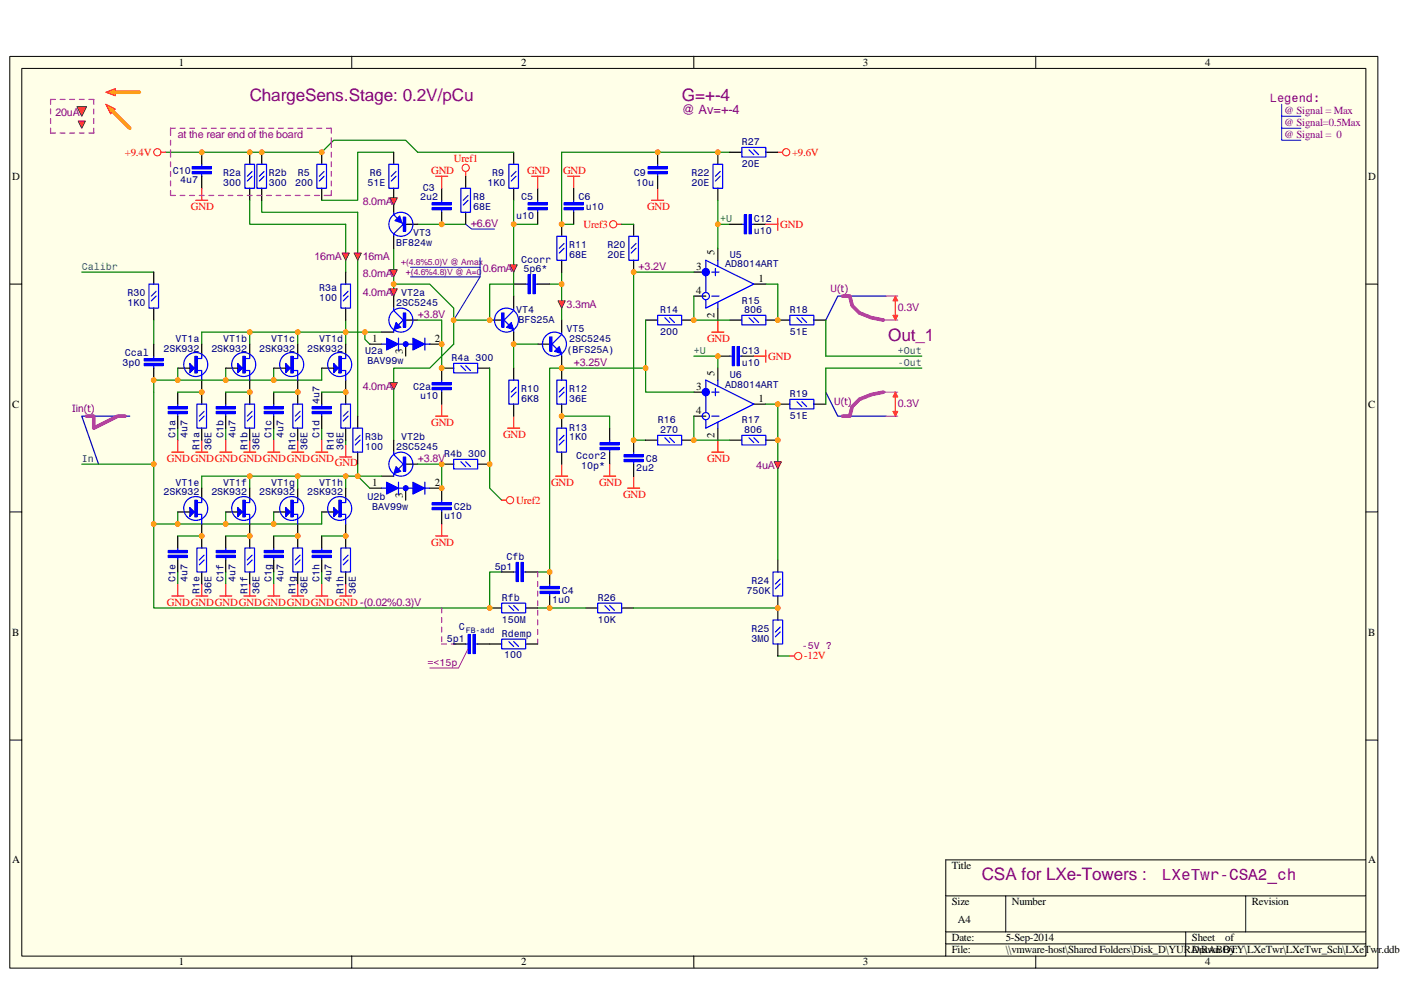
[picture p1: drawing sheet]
<svg xmlns="http://www.w3.org/2000/svg" width="297mm" height="210mm" viewBox="0 0 297 210" stroke-linecap="round" stroke-linejoin="round" font-family="sans-serif">
<defs><g id="words">
<g font-size="3.6" fill="#800080">
<text x="52.9" y="21.3">ChargeSens.Stage: 0.2V/pCu</text>
<text x="144.4" y="21.3">G=+-4</text>
<text x="188" y="72.1">Out_1</text>
<text x="207.9" y="186.3">CSA for LXe-Towers :</text>
</g>
<text font-size="3.4" fill="#800080" x="246" y="186.3">LXeTwr-CSA2_ch</text>
<text font-size="2.7" fill="#800080" x="144.4" y="24">@ Av=+-4</text>
<text font-size="2.5" fill="#800080" x="268.9" y="21.5">Legend:</text>
<g font-size="2.3">
<text x="37.9" y="13.9">1</text>
<text x="110.3" y="13.9">2</text>
<text x="182.7" y="13.9">3</text>
<text x="255.1" y="13.9">4</text>
<text x="2.6" y="38">D</text>
<text x="289.7" y="38">D</text>
<text x="147.4" y="57.1">3</text>
<text x="151.3" y="54.1" transform="rotate(-90 151.3 54.1)">5</text>
<text x="160.6" y="59.6">1</text>
<text x="147.4" y="62.1">4</text>
<text x="151.3" y="67.3" transform="rotate(-90 151.3 67.3)">2</text>
<text x="78.8" y="72.3">1</text>
<text x="85.3" y="74.9" transform="rotate(-90 85.3 74.9)">3</text>
<text x="92" y="72.3">2</text>
<text x="147.4" y="82.5">3</text>
<text x="151.3" y="79.5" transform="rotate(-90 151.3 79.5)">5</text>
<text x="2.6" y="86.2">C</text>
<text x="147.4" y="87.5">4</text>
<text x="160.6" y="85">1</text>
<text x="289.7" y="86.2">C</text>
<text x="151.3" y="92.6" transform="rotate(-90 151.3 92.6)">2</text>
<text x="78.8" y="102.7">1</text>
<text x="85.3" y="105.3" transform="rotate(-90 85.3 105.3)">3</text>
<text x="92" y="102.7">2</text>
<text x="2.6" y="134.5">B</text>
<text x="289.7" y="134.5">B</text>
<text x="2.6" y="182.7">A</text>
<text x="201.5" y="184">Title</text>
<text x="289.7" y="182.7">A</text>
<text x="201.5" y="191.6">Size</text>
<text x="214.2" y="191.6">Number</text>
<text x="265" y="191.6">Revision</text>
<text x="202.8" y="195.4">A4</text>
<text x="201.5" y="199.2">Date:</text>
<text x="201.5" y="201.7">File:</text>
<text x="212.9" y="199.2">5-Sep-2014</text>
<text x="212.9" y="201.7">\\vmware-host\Shared Folders\Disk_D\YURA\RABOTY\LXeTwr\LXeTwr_Sch\LXeTwr.ddb</text>
<text x="252.3" y="199.2">Sheet</text>
<text x="252.3" y="201.7">Drawn By:</text>
<text x="259.4" y="199.2">of</text>
<text x="37.9" y="204.3">1</text>
<text x="110.3" y="204.3">2</text>
<text x="182.7" y="204.3">3</text>
<text x="255.1" y="204.3">4</text>
</g>
<g font-size="2.3" fill="#800080">
<text x="11.7" y="24.6">20uA</text>
<text x="37.6" y="29.2">at the rear end of the board</text>
<text x="271.9" y="24.1">@ Signal = Max</text>
<text x="271.9" y="26.6">@ Signal=0.5Max</text>
<text x="271.9" y="29.2">@ Signal = 0</text>
<text x="76.8" y="43.4">8.0mA</text>
<text x="99.6" y="48">+6.6V</text>
<text x="66.6" y="55.1">16mA</text>
<text x="76.8" y="55.1">16mA</text>
<text x="76.8" y="58.6">8.0mA</text>
<text x="102.2" y="57.6">0.6mA</text>
<text x="135.2" y="57.1">+3.2V</text>
<text x="76.8" y="62.7">4.0mA</text>
<text x="120" y="65.2">3.3mA</text>
<text x="190.1" y="65.7">0.3V</text>
<text x="88.5" y="67.3">+3.8V</text>
<text x="121.5" y="77.4">+3.25V</text>
<text x="76.8" y="82.5">4.0mA</text>
<text x="190.1" y="86">0.3V</text>
<text x="88.5" y="97.7">+3.8V</text>
<text x="160.1" y="99.2">4uA</text>
</g>
<g font-size="2.3" fill="#f00">
<text x="26.5" y="32.9">+9.4V</text>
<text x="96.1" y="34.2">Uref1</text>
<text x="167.7" y="32.9">+9.6V</text>
<text x="91.3" y="36.7">GND</text>
<text x="111.6" y="36.7">GND</text>
<text x="119.2" y="36.7">GND</text>
<text x="40.4" y="44.4">GND</text>
<text x="137" y="44.4">GND</text>
<text x="123.5" y="48.2">Uref3</text>
<text x="165.2" y="48.2">GND</text>
<text x="149.7" y="72.3">GND</text>
<text x="162.6" y="76.1">GND</text>
<text x="91.3" y="90">GND</text>
<text x="106.5" y="92.6">GND</text>
<text x="35.3" y="97.7">GNDGNDGNDGNDGNDGNDGND</text>
<text x="70.9" y="98.7">GND</text>
<text x="149.7" y="97.7">GND</text>
<text x="109.3" y="106.6">Uref2</text>
<text x="116.7" y="102.7">GND</text>
<text x="126.8" y="102.7">GND</text>
<text x="131.9" y="105.3">GND</text>
<text x="91.3" y="115.4">GND</text>
<text x="35.3" y="128.1">GNDGNDGNDGNDGNDGNDGNDGND -(0.02%0.3)V</text>
<text x="170.3" y="139.5">-12V</text>
</g>
<g font-size="2.1" fill="#000080">
<text x="157.1" y="30.7">R27</text>
<text x="157.1" y="35.3">20E</text>
<text x="36.6" y="36.8">C10</text>
<text x="38.1" y="38.8">4u7</text>
<text x="47.3" y="37.3">R2a</text>
<text x="47.3" y="39.3">300</text>
<text x="56.9" y="37.3">R2b</text>
<text x="56.9" y="39.3">300</text>
<text x="62.5" y="39.3">200</text>
<text x="63" y="37.3">R5</text>
<text x="77.8" y="39.3">51E</text>
<text x="78.3" y="37.3">R6</text>
<text x="89.5" y="40.3">C3</text>
<text x="103.2" y="39.3">1K0</text>
<text x="104.2" y="37.3">R9</text>
<text x="134.2" y="37.3">C9</text>
<text x="134.7" y="39.3">10u</text>
<text x="146.4" y="37.3">R22</text>
<text x="146.4" y="39.3">20E</text>
<text x="89" y="42.4">2u2</text>
<text x="100.2" y="42.4">R8</text>
<text x="100.2" y="44.4">68E</text>
<text x="109.3" y="46.4">u10</text>
<text x="110.3" y="42.4">C5</text>
<text x="122.5" y="42.4">C6</text>
<text x="124" y="44.4">u10</text>
<text x="159.6" y="46.9">C12</text>
<text x="83.9" y="52">BF824w</text>
<text x="87.5" y="50">VT3</text>
<text x="120.5" y="52.5">R11</text>
<text x="128.6" y="52.5">R20</text>
<text x="159.6" y="49.5">u10</text>
<text x="110.3" y="55.6">Ccorr</text>
<text x="110.8" y="57.6">5p6*</text>
<text x="120.5" y="54.6">68E</text>
<text x="128.6" y="54.6">20E</text>
<text x="153.5" y="56.6">AD8014ART</text>
<text x="154.5" y="54.6">U5</text>
<text x="27" y="62.7">R30</text>
<text x="27" y="64.7">1K0</text>
<text x="67.6" y="61.7">R3a</text>
<text x="67.6" y="63.7">100</text>
<text x="83.9" y="64.7">2SC5245</text>
<text x="84.9" y="62.7">VT2a</text>
<text x="157.1" y="64.2">R15</text>
<text x="109.3" y="66.3">VT4</text>
<text x="109.8" y="68.3">BFS25A</text>
<text x="120" y="70.3">VT5</text>
<text x="139.8" y="66.3">R14</text>
<text x="139.8" y="70.8">200</text>
<text x="157.6" y="66.3">806</text>
<text x="167.2" y="66.3">R18</text>
<text x="167.2" y="70.8">51E</text>
<text x="25.9" y="77.4">3p0</text>
<text x="26.5" y="75.4">Ccal</text>
<text x="34.6" y="74.4">2SK932</text>
<text x="37.1" y="72.3">VT1a</text>
<text x="44.7" y="74.4">2SK932</text>
<text x="47.3" y="72.3">VT1b</text>
<text x="54.9" y="74.4">2SK932</text>
<text x="57.4" y="72.3">VT1c</text>
<text x="65.1" y="74.4">2SK932</text>
<text x="67.6" y="72.3">VT1d</text>
<text x="77.3" y="74.9">U2a</text>
<text x="77.8" y="76.9">BAV99w</text>
<text x="95.6" y="76.4">R4a 300</text>
<text x="120" y="74.6">(BFS25A)</text>
<text x="120.5" y="72.3">2SC5245</text>
<text x="157.1" y="74.9">C13</text>
<text x="157.1" y="77.4">u10</text>
<text x="87.5" y="82.5">C2a</text>
<text x="110.3" y="83">R10</text>
<text x="120.5" y="83">R12</text>
<text x="153.5" y="82">AD8014ART</text>
<text x="154.5" y="80">U6</text>
<text x="167.2" y="84">R19</text>
<text x="67.6" y="85.5" transform="rotate(-90 67.6 85.5)">4u7</text>
<text x="89" y="84.5">u10</text>
<text x="110.3" y="85">6K8</text>
<text x="120.5" y="85">36E</text>
<text x="139.3" y="89.6">R16</text>
<text x="157.1" y="89.6">R17</text>
<text x="167.2" y="88.6">51E</text>
<text x="37.2" y="92.6" transform="rotate(-90 37.2 92.6)">C1a</text>
<text x="39.7" y="92.6" transform="rotate(-90 39.7 92.6)">4u7</text>
<text x="42.2" y="95.2" transform="rotate(-90 42.2 95.2)">R1a</text>
<text x="44.8" y="95.2" transform="rotate(-90 44.8 95.2)">36E</text>
<text x="47.3" y="92.6" transform="rotate(-90 47.3 92.6)">C1b</text>
<text x="49.9" y="92.6" transform="rotate(-90 49.9 92.6)">4u7</text>
<text x="52.4" y="95.2" transform="rotate(-90 52.4 95.2)">R1b</text>
<text x="54.9" y="95.2" transform="rotate(-90 54.9 95.2)">36E</text>
<text x="57.5" y="92.6" transform="rotate(-90 57.5 92.6)">C1c</text>
<text x="60" y="92.6" transform="rotate(-90 60 92.6)">4u7</text>
<text x="62.6" y="95.2" transform="rotate(-90 62.6 95.2)">R1c</text>
<text x="65.1" y="95.2" transform="rotate(-90 65.1 95.2)">36E</text>
<text x="67.6" y="92.6" transform="rotate(-90 67.6 92.6)">C1d</text>
<text x="70.7" y="95.2" transform="rotate(-90 70.7 95.2)">R1d</text>
<text x="72.7" y="95.2" transform="rotate(-90 72.7 95.2)">36E</text>
<text x="77.3" y="93.1">R3b</text>
<text x="77.3" y="95.2">100</text>
<text x="83.9" y="95.2">2SC5245</text>
<text x="84.9" y="93.1">VT2b</text>
<text x="120.5" y="91.1">R13</text>
<text x="120.5" y="93.1">1K0</text>
<text x="139.8" y="91.6">270</text>
<text x="157.6" y="91.6">806</text>
<text x="94.1" y="96.7">R4b 300</text>
<text x="122" y="97.2">Ccor2</text>
<text x="123" y="99.2">10p*</text>
<text x="134.7" y="99.7">2u2</text>
<text x="136.7" y="97.7">C8</text>
<text x="34.6" y="104.8">2SK932</text>
<text x="37.1" y="102.8">VT1e</text>
<text x="44.7" y="104.8">2SK932</text>
<text x="47.3" y="102.8">VT1f</text>
<text x="54.9" y="104.8">2SK932</text>
<text x="57.4" y="102.8">VT1g</text>
<text x="65.1" y="104.8">2SK932</text>
<text x="67.6" y="102.8">VT1h</text>
<text x="77.8" y="105.8">U2b</text>
<text x="78.8" y="107.9">BAV99w</text>
<text x="96.1" y="107.9">C2b</text>
<text x="94.1" y="109.9">u10</text>
<text x="107.3" y="118.5">Cfb</text>
<text x="37.2" y="123.1" transform="rotate(-90 37.2 123.1)">C1e</text>
<text x="39.7" y="123.1" transform="rotate(-90 39.7 123.1)">4u7</text>
<text x="42.2" y="125.6" transform="rotate(-90 42.2 125.6)">R1e</text>
<text x="44.8" y="125.6" transform="rotate(-90 44.8 125.6)">36E</text>
<text x="47.3" y="123.1" transform="rotate(-90 47.3 123.1)">C1f</text>
<text x="49.9" y="123.1" transform="rotate(-90 49.9 123.1)">4u7</text>
<text x="52.4" y="125.6" transform="rotate(-90 52.4 125.6)">R1f</text>
<text x="54.9" y="125.6" transform="rotate(-90 54.9 125.6)">36E</text>
<text x="57.5" y="123.1" transform="rotate(-90 57.5 123.1)">C1g</text>
<text x="60" y="123.1" transform="rotate(-90 60 123.1)">4u7</text>
<text x="62.6" y="125.6" transform="rotate(-90 62.6 125.6)">R1g</text>
<text x="65.1" y="125.6" transform="rotate(-90 65.1 125.6)">36E</text>
<text x="67.6" y="123.1" transform="rotate(-90 67.6 123.1)">C1h</text>
<text x="70.2" y="123.1" transform="rotate(-90 70.2 123.1)">4u7</text>
<text x="72.7" y="125.6" transform="rotate(-90 72.7 125.6)">R1h</text>
<text x="75.3" y="125.6" transform="rotate(-90 75.3 125.6)">36E</text>
<text x="104.7" y="120.6">5p1</text>
<text x="119" y="125.6">C4</text>
<text x="158.1" y="125.6">750K</text>
<text x="159.1" y="123.6">R24</text>
<text x="106.3" y="127.2">Rfb</text>
<text x="106.3" y="131.7">150M</text>
<text x="116.9" y="127.7">1u0</text>
<text x="126.6" y="127.2">R26</text>
<text x="126.6" y="131.7">10K</text>
<text x="94.6" y="135.8">5p1</text>
<text x="97.1" y="133.3">C</text>
<text x="106.3" y="134.8">Rdemp</text>
<text x="159.1" y="133.8">R25</text>
<text x="159.1" y="135.8">3M0</text>
<text x="106.8" y="139.3">100</text>
</g>
<g font-size="2.1" fill="#00786c">
<text x="152.5" y="46.9">+U</text>
<text x="146.9" y="74.9">+U</text>
</g>
<g font-size="2.1" fill="#008080">
<text x="17.3" y="57.1">Calibr</text>
<text x="190.1" y="74.9">+Out</text>
<text x="190.1" y="77.4">-Out</text>
</g>
<g font-size="2.1" fill="#800080">
<text x="175.8" y="61.8">U(t)</text>
<text x="15.3" y="87.1">Iin(t)</text>
<text x="176.6" y="85.6">U(t)</text>
<text x="169.8" y="137.3">-5V ?</text>
<text x="90.5" y="140.8">=&lt;15p</text>
</g>
<text font-size="2.1" fill="#005f6f" x="17.3" y="97.7">In</text>
<g font-size="1.8" fill="#800080">
<text x="84.9" y="56.2">+(4.8%5.0)V @ Amax</text>
<text x="85.9" y="58.2">+(4.6%4.8)V @ A=0</text>
</g>
<text font-size="1.7" fill="#000080" x="98.6" y="133.9">FB-add</text>
</g></defs>
<path d="M2.1 11.9h289.6v193h-289.6z" fill="#ffffe8"/>
<g fill="none" stroke="#000" stroke-width=".21">
<path d="M2.1 11.9h289.6v193h-289.6zM4.6 14.5h284.6v187.8h-284.6zM74.5 11.9v2.5M146.9 11.9v2.5M219.3 11.9v2.5M2.1 60.1h2.5M289.1 60.1h2.6M2.1 108.3h2.5M289.1 108.3h2.6M2.1 156.6h2.5M289.1 156.6h2.6M200.2 189.6h88.9"/>
<path d="M200.2 197.2h88.9M200.2 199.7h88.9M212.9 189.6v7.6M251 197.2v5.1M263.7 189.6v7.6M289.1 181.9h-88.9v20.4M74.5 202.3v2.5M146.9 202.3v2.5M219.3 202.3v2.5"/>
</g>
<path d="M52.9 32.2v2.6M52.9 39.8v2.6M113.8 72.8h2.6M118.9 67.7v2.6M118.9 75.4v5M118.9 85.5v2.6" fill="none" stroke="#000" stroke-width=".25"/>
<path d="M51.9 34.8h2v5h-2zM53.4 37.3l-1 1M53.4 36.3l-1 1M118.9 70.3v.5M118.9 74.8v.6M117.9 80.4h2v5.1h-2zM119.4 83l-1 1M119.4 82l-1 1" fill="none" stroke="#00f" stroke-width=".25"/>
<path d="M120.2 37.3h2.5M121.5 37.3v2.5M164.7 32.2h1M118.9 98.2v2.6M117.6 100.8h2.6M41.4 126.1h2.6M42.7 123.6v2.5" fill="none" stroke="#f00" stroke-width=".25"/>
<path d="M27.5 88.1h-10.2l3.6 10.1" fill="none" stroke="#0000bf" stroke-width=".25"/>
<path d="M18.3 88.1h1.6v2.5l5-2.5h1.6" fill="none" stroke="#bf00bf" stroke-width=".76"/>
<circle cx="166.5" cy="32.2" r=".76" fill="none" stroke="#f00" stroke-width=".21"/>
<path d="M116.4 71.3h.5v3h-.5z" fill-rule="evenodd" fill="#00f"/>
<path d="M116.4 71.3h.5v3h-.5z" fill="none" stroke="#00f" stroke-width=".21"/>
<g fill="none" stroke="#00f" stroke-width=".25">
<path d="M118.9 70.8l-2 2 1 1"/>
<circle cx="117.4" cy="72.8" r="2.54"/>
</g>
<path d="M117.4 74.3l1-1 .5 1.5z" fill="#00f"/>
<path d="M117.4 74.3l1-1 .5 1.5z" fill="none" stroke="#00f" stroke-width=".21"/>
<path d="M113.8 42.4v.5M113.8 44.4v.5" fill="none" stroke="#00f" stroke-width=".25"/>
<path d="M113.8 39.8v2.6M113.8 44.9v2.6" fill="none" stroke="#000" stroke-width=".25"/>
<path d="M111.8 42.9h4.1v.5h-4.1z" fill-rule="evenodd" fill="#00f"/>
<path d="M111.8 42.9h4.1v.5h-4.1z" fill="none" stroke="#00f" stroke-width=".21"/>
<path d="M111.8 43.9h4.1v.5h-4.1z" fill-rule="evenodd" fill="#00f"/>
<path d="M111.8 43.9h4.1v.5h-4.1z" fill="none" stroke="#00f" stroke-width=".21"/>
<path d="M108.8 47.5h5M118.9 57.6v10.1M116.4 60.1h2.5" fill="none" stroke="#008000" stroke-width=".25"/>
<circle cx="98.6" cy="35.5" r=".76" fill="none" stroke="#f00" stroke-width=".21"/>
<path d="M98.6 36.3v1" fill="none" stroke="#f00" stroke-width=".25"/>
<g fill="none" stroke="#bf00bf" stroke-width=".25">
<path d="M10.7 23.1v1M10.7 25.1v1M10.7 27.1v1.1h1M11.7 21h-1v1.1M12.7 21h1.1M12.7 28.2h1.1M14.8 21h1M14.8 28.2h1M16.8 21h1M16.8 28.2h1M18.8 21h1.1v1.1M19.9 23.1v1"/>
<path d="M19.9 25.1v1M19.9 27.1v1.1h-1.1"/>
</g>
<path d="M93.5 42.4v.5M93.5 44.4v.5" fill="none" stroke="#00f" stroke-width=".25"/>
<path d="M93.5 39.8v2.6M93.5 44.9v2.6" fill="none" stroke="#000" stroke-width=".25"/>
<path d="M91.5 42.9h4v.5h-4z" fill-rule="evenodd" fill="#00f"/>
<path d="M91.5 42.9h4v.5h-4z" fill="none" stroke="#00f" stroke-width=".21"/>
<path d="M91.5 43.9h4v.5h-4z" fill-rule="evenodd" fill="#00f"/>
<path d="M91.5 43.9h4v.5h-4z" fill="none" stroke="#00f" stroke-width=".21"/>
<path d="M52.9 32.2h2.5M118.9 32.2h20.3M73.2 47.5v10.1M83.4 52.5v10.2M88.4 47.5h10.2M108.8 47.5v15.2M108.8 72.8h5M32.6 110.9v17.8h71.1v-7.7h2.5" fill="none" stroke="#008000" stroke-width=".25"/>
<path d="M98.6 37.3v2.5M98.6 44.9v2.6" fill="none" stroke="#000" stroke-width=".25"/>
<path d="M97.6 39.8h2v5.1h-2zM99.1 42.4l-1 1M99.1 41.4l-1 1" fill="none" stroke="#00f" stroke-width=".25"/>
<circle cx="118.9" cy="60.1" r=".5" fill="#ff9c00"/>
<circle cx="118.9" cy="60.1" r=".5" fill="none" stroke="#ff9c00" stroke-width=".21"/>
<path d="M108.8 65.2v.5M108.8 69.8v.5" fill="none" stroke="#00f" stroke-width=".25"/>
<path d="M103.7 67.7h2.5M108.8 62.7v2.5M108.8 70.3v2.5" fill="none" stroke="#000" stroke-width=".25"/>
<path d="M106.2 66.2h.5v3.1h-.5z" fill-rule="evenodd" fill="#00f"/>
<path d="M106.2 66.2h.5v3.1h-.5z" fill="none" stroke="#00f" stroke-width=".21"/>
<g fill="none" stroke="#00f" stroke-width=".25">
<path d="M108.8 65.7l-2.1 2 1 1"/>
<circle cx="107.2" cy="67.7" r="2.54"/>
</g>
<path d="M107.2 69.3l1-1.1 .6 1.6z" fill="#00f"/>
<path d="M107.2 69.3l1-1.1 .6 1.6z" fill="none" stroke="#00f" stroke-width=".21"/>
<path d="M118.9 77.9h-2.5v43.1h-2.6M113.8 128.7h2.6" fill="none" stroke="#008000" stroke-width=".25"/>
<path d="M16.3 22.6h2l-1 2z" fill="#f00"/>
<path d="M16.3 22.6h2l-1 2z" fill="none" stroke="#800000" stroke-width=".21"/>
<circle cx="93.5" cy="47.5" r=".51" fill="#ff9c00"/>
<circle cx="93.5" cy="47.5" r=".51" fill="none" stroke="#ff9c00" stroke-width=".21"/>
<path d="M17.3 57.6h15.3M32.6 110.9h5" fill="none" stroke="#008000" stroke-width=".25"/>
<path d="M108.8 121h.5M110.8 121h.5" fill="none" stroke="#00f" stroke-width=".25"/>
<path d="M106.2 121h2.6M111.3 121h2.5" fill="none" stroke="#000" stroke-width=".25"/>
<path d="M109.3 119h.5v4.1h-.5z" fill-rule="evenodd" fill="#00f"/>
<path d="M109.3 119h.5v4.1h-.5z" fill="none" stroke="#00f" stroke-width=".21"/>
<path d="M110.3 119h.5v4.1h-.5z" fill-rule="evenodd" fill="#00f"/>
<path d="M110.3 119h.5v4.1h-.5z" fill="none" stroke="#00f" stroke-width=".21"/>
<path d="M107.5 90.6h2.5M108.8 88.1v2.5" fill="none" stroke="#f00" stroke-width=".25"/>
<path d="M116.4 123.6v.5M116.4 125.6v.5" fill="none" stroke="#00f" stroke-width=".25"/>
<path d="M116.4 121v2.6M116.4 126.1v2.6" fill="none" stroke="#000" stroke-width=".25"/>
<path d="M114.3 124.1h4.1v.5h-4.1z" fill-rule="evenodd" fill="#00f"/>
<path d="M114.3 124.1h4.1v.5h-4.1z" fill="none" stroke="#00f" stroke-width=".21"/>
<path d="M114.3 125.1h4.1v.5h-4.1z" fill-rule="evenodd" fill="#00f"/>
<path d="M114.3 125.1h4.1v.5h-4.1z" fill="none" stroke="#00f" stroke-width=".21"/>
<circle cx="116.4" cy="121" r=".5" fill="#ff9c00"/>
<circle cx="116.4" cy="121" r=".5" fill="none" stroke="#ff9c00" stroke-width=".21"/>
<path d="M92.2 37.3h2.6M93.5 37.3v2.5" fill="none" stroke="#f00" stroke-width=".25"/>
<path d="M111.3 60.1h.5M113.3 60.1h.5" fill="none" stroke="#00f" stroke-width=".25"/>
<path d="M108.8 60.1h2.5M113.8 60.1h2.6" fill="none" stroke="#000" stroke-width=".25"/>
<path d="M111.8 58.1h.5v4h-.5z" fill-rule="evenodd" fill="#00f"/>
<path d="M111.8 58.1h.5v4h-.5z" fill="none" stroke="#00f" stroke-width=".21"/>
<path d="M112.8 58.1h.5v4h-.5z" fill-rule="evenodd" fill="#00f"/>
<path d="M112.8 58.1h.5v4h-.5z" fill="none" stroke="#00f" stroke-width=".21"/>
<g fill="none" stroke="#bf00bf" stroke-width=".25">
<path d="M93.5 128.7v1M93.5 130.7v1M93.5 132.7v1M93.5 134.7v1.1M93.5 136.3h1M95.5 136.3h1.1M113.8 121v1M113.8 123.1v1M113.8 125.1v1M113.8 127.1v1M113.8 129.2v1M113.8 131.2v1"/>
<path d="M113.8 133.2v1M113.8 135.3v1"/>
</g>
<path d="M96.1 136.3h2.5M101.1 136.3h5.1M111.3 136.3h2.5" fill="none" stroke="#000" stroke-width=".25"/>
<path d="M98.6 136.3h.5M100.6 136.3h.5M106.2 135.3h5.1v2h-5.1zM107.7 135.8l1.1 1M108.8 135.8l1 1" fill="none" stroke="#00f" stroke-width=".25"/>
<path d="M99.1 134.2h.5v4.1h-.5z" fill-rule="evenodd" fill="#00f"/>
<path d="M99.1 134.2h.5v4.1h-.5z" fill="none" stroke="#00f" stroke-width=".21"/>
<path d="M100.1 134.2h.5v4.1h-.5z" fill-rule="evenodd" fill="#00f"/>
<path d="M100.1 134.2h.5v4.1h-.5z" fill="none" stroke="#00f" stroke-width=".21"/>
<path d="M32.6 75.4v.5M32.6 77.4v.5" fill="none" stroke="#00f" stroke-width=".25"/>
<path d="M32.6 72.8v2.6M32.6 77.9v2.5" fill="none" stroke="#000" stroke-width=".25"/>
<path d="M30.5 75.9h4.1v.5h-4.1z" fill-rule="evenodd" fill="#00f"/>
<path d="M30.5 75.9h4.1v.5h-4.1z" fill="none" stroke="#00f" stroke-width=".21"/>
<path d="M30.5 76.9h4.1v.5h-4.1z" fill-rule="evenodd" fill="#00f"/>
<path d="M30.5 76.9h4.1v.5h-4.1z" fill="none" stroke="#00f" stroke-width=".21"/>
<path d="M32.6 57.6v2.5M32.6 65.2v2.5M103.7 128.7h2.5M111.3 128.7h2.5" fill="none" stroke="#000" stroke-width=".25"/>
<path d="M31.5 60.1h2.1v5.1h-2.1zM33.1 62.7l-1.1 1M33.1 61.6l-1.1 1.1M106.2 127.6h5.1v2.1h-5.1zM107.7 128.1l1.1 1.1M108.8 128.1l1 1.1" fill="none" stroke="#00f" stroke-width=".25"/>
<circle cx="103.7" cy="128.7" r=".51" fill="#ff9c00"/>
<circle cx="103.7" cy="128.7" r=".51" fill="none" stroke="#ff9c00" stroke-width=".21"/>
<path d="M17.3 98.2h15.3" fill="none" stroke="#008000" stroke-width=".25"/>
<path d="M22.4 22.1l2 1-1 1z" fill="#fd8300"/>
<path d="M22.4 22.1l2 1-1 1z" fill="none" stroke="#f00" stroke-width=".21"/>
<path d="M23.9 23.6l3.6 3.5" fill="none" stroke="#fd8300" stroke-width=".76"/>
<path d="M99.1 137.3l-2 4.1h-6.1" fill="none" stroke="#bf00bf" stroke-width=".21"/>
<path d="M22.4 19.5l2-.7v1.5z" fill="#fd8300"/>
<path d="M22.4 19.5l2-.7v1.5z" fill="none" stroke="#f00" stroke-width=".21"/>
<path d="M24.4 19.5h5.1" fill="none" stroke="#fd8300" stroke-width=".76"/>
<path d="M271.4 22.1v7.6h4M271.4 27.1h4M271.4 24.6h4" fill="none" stroke="#00f" stroke-width=".21"/>
<path d="M73.2 67.7v5.1M93.5 72.8v5.1M37.6 108.3v2.6h30.5v-2.6M47.8 108.3v2.6M52.9 100.8v2.5M58 108.3v2.6M75.7 100.8h-33v2.5" fill="none" stroke="#008000" stroke-width=".25"/>
<path d="M41.4 95.7h2.6M42.7 93.1v2.6M36.4 126.1h2.5M37.6 123.6v2.5" fill="none" stroke="#f00" stroke-width=".25"/>
<path d="M40.2 76.9l1 1-1 1z" fill="#00f"/>
<path d="M40.2 76.9l1 1-1 1z" fill="none" stroke="#00f" stroke-width=".21"/>
<g fill="none" stroke="#00f" stroke-width=".25">
<path d="M40.7 77.9h.7"/>
<circle cx="41.4" cy="77.1" r="2.54"/>
</g>
<path d="M37.6 77.9h2.6M42.7 72.8v2.6M42.7 80.4v2.6" fill="none" stroke="#000" stroke-width=".25"/>
<path d="M41.3 75.4h.4v3.6h-.4z" fill="#00f"/>
<path d="M41.2 75.4h.5v3.6h-.5z" fill="none" stroke="#00f" stroke-width=".21"/>
<path d="M41.4 78.4h1.3v2M42.7 75.4v.5h-1.3M84.4 103.3h3M84.4 102v2.6" fill="none" stroke="#00f" stroke-width=".25"/>
<path d="M35.1 32.2h7.6M37.6 77.9v2.5h30.5v-2.5M42.7 70.3h38.1M47.8 77.9v2.5M58 77.9v2.5" fill="none" stroke="#008000" stroke-width=".25"/>
<path d="M51.6 95.7h2.5M52.9 93.1v2.6M61.8 95.7h2.5M63 93.1v2.6M71.9 96.7h2.6M73.2 94.1v2.6" fill="none" stroke="#f00" stroke-width=".25"/>
<path d="M78.3 103.3h2.5M85.9 103.3v2.5M91 103.3h2.5" fill="none" stroke="#000" stroke-width=".25"/>
<path d="M81.8 102l2.6 1.3-2.6 1.3z" fill="#00f"/>
<path d="M81.8 102l2.6 1.3-2.6 1.3z" fill="none" stroke="#00f" stroke-width=".21"/>
<circle cx="85.9" cy="103.3" r=".51" fill="#00f"/>
<g fill="none" stroke="#00f" stroke-width=".25">
<path d="M90 102v2.6"/>
<circle cx="85.9" cy="103.3" r=".51"/>
</g>
<path d="M87.4 102l2.6 1.3-2.6 1.3z" fill="#00f"/>
<path d="M87.4 102l2.6 1.3-2.6 1.3z" fill="none" stroke="#00f" stroke-width=".21"/>
<g fill="none" stroke="#00f" stroke-width=".25">
<path d="M83.4 44.9v.5M83.4 49.5v.5M84.9 46.9l.5 .6M80.8 103.3h1M90 103.3h1"/>
<circle cx="84.9" cy="47.5" r="2.54"/>
</g>
<path d="M83.4 42.4v2.5M83.4 50v2.5M85.9 47.5h2.5" fill="none" stroke="#000" stroke-width=".25"/>
<path d="M83.6 46.7l1-1 .5 1.5z" fill="#00f"/>
<path d="M83.6 46.7l1-1 .5 1.5z" fill="none" stroke="#00f" stroke-width=".21"/>
<path d="M83.4 45.4l.7 .8" fill="none" stroke="#00f" stroke-width=".25"/>
<path d="M85.4 45.9h.5v3.1h-.5z" fill-rule="evenodd" fill="#00f"/>
<path d="M85.4 45.9h.5v3.1h-.5z" fill="none" stroke="#00f" stroke-width=".21"/>
<path d="M85.4 47.5l-2 2M83.4 95.7v.5M83.4 100.2v.6" fill="none" stroke="#00f" stroke-width=".25"/>
<path d="M32.6 80.4h5M32.6 83v15.2" fill="none" stroke="#008000" stroke-width=".25"/>
<path d="M83.4 93.1v2.6M85.9 98.2h2.5M80.8 100.8h2.6" fill="none" stroke="#000" stroke-width=".25"/>
<path d="M85.4 96.7h.5v3h-.5z" fill-rule="evenodd" fill="#00f"/>
<path d="M85.4 96.7h.5v3h-.5z" fill="none" stroke="#00f" stroke-width=".21"/>
<g fill="none" stroke="#00f" stroke-width=".25">
<path d="M83.4 96.2l2 2-1 1"/>
<circle cx="84.9" cy="98.2" r="2.54"/>
</g>
<path d="M83.9 98.7l1 1-1.5 .5z" fill="#00f"/>
<path d="M83.9 98.7l1 1-1.5 .5z" fill="none" stroke="#00f" stroke-width=".21"/>
<path d="M80.8 70.3h2.6M83.4 62.7v2.5M85.9 67.7h2.5" fill="none" stroke="#000" stroke-width=".25"/>
<path d="M83.4 65.2v.5M83.4 69.8v.5" fill="none" stroke="#00f" stroke-width=".25"/>
<path d="M85.4 66.2h.5v3.1h-.5z" fill-rule="evenodd" fill="#00f"/>
<path d="M85.4 66.2h.5v3.1h-.5z" fill="none" stroke="#00f" stroke-width=".21"/>
<g fill="none" stroke="#00f" stroke-width=".25">
<path d="M83.4 65.7l2 2-1 1"/>
<circle cx="84.9" cy="67.7" r="2.54"/>
</g>
<path d="M83.9 68.2l1 1.1-1.5 .5z" fill="#00f"/>
<path d="M83.9 68.2l1 1.1-1.5 .5z" fill="none" stroke="#00f" stroke-width=".21"/>
<path d="M77.3 70.3v1.5l1 1M73.2 100.8v2.5" fill="none" stroke="#008000" stroke-width=".25"/>
<path d="M73.2 57.6v2.5M73.2 65.2v2.5" fill="none" stroke="#000" stroke-width=".25"/>
<path d="M72.2 60.1h2v5.1h-2zM73.7 62.7l-1 1M73.7 61.6l-1 1.1" fill="none" stroke="#00f" stroke-width=".25"/>
<circle cx="77.3" cy="70.3" r=".51" fill="#ff9c00"/>
<circle cx="77.3" cy="70.3" r=".51" fill="none" stroke="#ff9c00" stroke-width=".21"/>
<path d="M78.3 72.8h2.5M85.9 72.8v2.6M91 72.8h2.5M75.7 88.1v2.5M75.7 95.7v2.5" fill="none" stroke="#000" stroke-width=".25"/>
<path d="M84.4 72.8h3M84.4 71.5v2.6M74.7 90.6h2v5.1h-2zM76.2 93.1l-1 1M76.2 92.1l-1 1" fill="none" stroke="#00f" stroke-width=".25"/>
<path d="M75.7 44.9v43.2M88.4 67.7h5.1v5.1M96.1 67.7v5.1l-5.1 5.1h-7.6v15.2M73.2 93.1v1M75.7 98.2v2.6M103.7 98.2v5.1l2.5 2.5M75.7 100.8h5.1M75.7 100.8l2.6 2.5" fill="none" stroke="#008000" stroke-width=".25"/>
<path d="M81.8 71.5l2.6 1.3-2.6 1.3z" fill="#00f"/>
<path d="M81.8 71.5l2.6 1.3-2.6 1.3z" fill="none" stroke="#00f" stroke-width=".21"/>
<circle cx="85.9" cy="72.8" r=".51" fill="#00f"/>
<g fill="none" stroke="#00f" stroke-width=".25">
<path d="M90 71.5v2.6"/>
<circle cx="85.9" cy="72.8" r=".51"/>
</g>
<path d="M87.4 71.5l2.6 1.3-2.6 1.3z" fill="#00f"/>
<path d="M87.4 71.5l2.6 1.3-2.6 1.3z" fill="none" stroke="#00f" stroke-width=".21"/>
<path d="M80.8 72.8h1M90 72.8h1" fill="none" stroke="#00f" stroke-width=".25"/>
<circle cx="75.7" cy="100.7" r=".51" fill="#ff9c00"/>
<circle cx="75.7" cy="100.7" r=".51" fill="none" stroke="#ff9c00" stroke-width=".21"/>
<circle cx="73.2" cy="100.7" r=".51" fill="#ff9c00"/>
<circle cx="73.2" cy="100.7" r=".51" fill="none" stroke="#ff9c00" stroke-width=".21"/>
<circle cx="73.2" cy="70.3" r=".51" fill="#ff9c00"/>
<circle cx="73.2" cy="70.3" r=".51" fill="none" stroke="#ff9c00" stroke-width=".21"/>
<path d="M50.3 76.9l1 1-1 1z" fill="#00f"/>
<path d="M50.3 76.9l1 1-1 1z" fill="none" stroke="#00f" stroke-width=".21"/>
<g fill="none" stroke="#00f" stroke-width=".25">
<path d="M50.8 77.9h.8"/>
<circle cx="51.6" cy="77.1" r="2.54"/>
</g>
<path d="M47.8 77.9h2.5M52.9 72.8v2.6M52.9 80.4v2.6" fill="none" stroke="#000" stroke-width=".25"/>
<path d="M51.4 75.4h.5v3.6h-.5z" fill="#00f"/>
<path d="M51.4 75.4h.5v3.6h-.5z" fill="none" stroke="#00f" stroke-width=".21"/>
<path d="M51.6 78.4h1.3v2M52.9 75.4v.5h-1.3" fill="none" stroke="#00f" stroke-width=".25"/>
<path d="M60.5 76.9l1 1-1 1z" fill="#00f"/>
<path d="M60.5 76.9l1 1-1 1z" fill="none" stroke="#00f" stroke-width=".21"/>
<g fill="none" stroke="#00f" stroke-width=".25">
<path d="M61 77.9h.8"/>
<circle cx="61.8" cy="77.1" r="2.54"/>
</g>
<path d="M58 77.9h2.5M63 72.8v2.6M63 80.4v2.6" fill="none" stroke="#000" stroke-width=".25"/>
<path d="M61.6 75.4h.5v3.6h-.5z" fill="#00f"/>
<path d="M61.5 75.4h.6v3.6h-.6z" fill="none" stroke="#00f" stroke-width=".21"/>
<path d="M61.8 78.4h1.2v2M63 75.4v.5h-1.2" fill="none" stroke="#00f" stroke-width=".25"/>
<path d="M70.7 76.9l1 1-1 1z" fill="#00f"/>
<path d="M70.7 76.9l1 1-1 1z" fill="none" stroke="#00f" stroke-width=".21"/>
<g fill="none" stroke="#00f" stroke-width=".25">
<path d="M71.2 77.9h.7"/>
<circle cx="71.9" cy="77.1" r="2.54"/>
</g>
<path d="M68.1 77.9h2.6M73.2 72.8v2.6M73.2 80.4v2.6" fill="none" stroke="#000" stroke-width=".25"/>
<path d="M71.8 75.4h.4v3.6h-.4z" fill="#00f"/>
<path d="M71.7 75.4h.5v3.6h-.5z" fill="none" stroke="#00f" stroke-width=".21"/>
<path d="M71.9 78.4h1.3v2M73.2 75.4v.5h-1.3" fill="none" stroke="#00f" stroke-width=".25"/>
<path d="M40.2 107.4l1 .9-1 1z" fill="#00f"/>
<path d="M40.2 107.4l1 .9-1 1z" fill="none" stroke="#00f" stroke-width=".21"/>
<g fill="none" stroke="#00f" stroke-width=".25">
<path d="M40.7 108.3h.7"/>
<circle cx="41.4" cy="107.6" r="2.53"/>
</g>
<path d="M37.6 108.3h2.6M42.7 103.3v2.5M42.7 110.9v2.5" fill="none" stroke="#000" stroke-width=".25"/>
<path d="M41.3 105.9h.4v3.5h-.4z" fill="#00f"/>
<path d="M41.2 105.8h.5v3.6h-.5z" fill="none" stroke="#00f" stroke-width=".21"/>
<path d="M41.4 108.8h1.3v2.1M42.7 105.8v.5h-1.3" fill="none" stroke="#00f" stroke-width=".25"/>
<path d="M50.3 107.4l1 .9-1 1z" fill="#00f"/>
<path d="M50.3 107.4l1 .9-1 1z" fill="none" stroke="#00f" stroke-width=".21"/>
<g fill="none" stroke="#00f" stroke-width=".25">
<path d="M50.8 108.3h.8"/>
<circle cx="51.6" cy="107.6" r="2.53"/>
</g>
<path d="M47.8 108.3h2.5M52.9 103.3v2.5M52.9 110.9v2.5" fill="none" stroke="#000" stroke-width=".25"/>
<path d="M51.4 105.9h.5v3.5h-.5z" fill="#00f"/>
<path d="M51.4 105.8h.5v3.6h-.5z" fill="none" stroke="#00f" stroke-width=".21"/>
<path d="M51.6 108.8h1.3v2.1M52.9 105.8v.5h-1.3" fill="none" stroke="#00f" stroke-width=".25"/>
<path d="M60.5 107.4l1 .9-1 1z" fill="#00f"/>
<path d="M60.5 107.4l1 .9-1 1z" fill="none" stroke="#00f" stroke-width=".21"/>
<g fill="none" stroke="#00f" stroke-width=".25">
<path d="M61 108.3h.8"/>
<circle cx="61.8" cy="107.6" r="2.53"/>
</g>
<path d="M58 108.3h2.5M63 103.3v2.5M63 110.9v2.5" fill="none" stroke="#000" stroke-width=".25"/>
<path d="M61.6 105.9h.5v3.5h-.5z" fill="#00f"/>
<path d="M61.5 105.8h.6v3.6h-.6z" fill="none" stroke="#00f" stroke-width=".21"/>
<path d="M61.8 108.8h1.2v2.1M63 105.8v.5h-1.2" fill="none" stroke="#00f" stroke-width=".25"/>
<path d="M70.7 107.4l1 .9-1 1z" fill="#00f"/>
<path d="M70.7 107.4l1 .9-1 1z" fill="none" stroke="#00f" stroke-width=".21"/>
<g fill="none" stroke="#00f" stroke-width=".25">
<path d="M71.2 108.3h.7"/>
<circle cx="71.9" cy="107.6" r="2.53"/>
</g>
<path d="M68.1 108.3h2.6M73.2 103.3v2.5M73.2 110.9v2.5" fill="none" stroke="#000" stroke-width=".25"/>
<path d="M71.8 105.9h.4v3.5h-.4z" fill="#00f"/>
<path d="M71.7 105.8h.5v3.6h-.5z" fill="none" stroke="#00f" stroke-width=".21"/>
<g fill="none" stroke="#00f" stroke-width=".25">
<path d="M152 80.4v1.3M152 89.3v1.3M71.9 108.8h1.3v2.1M73.2 105.8v.5h-1.3"/>
<circle cx="149.4" cy="88.1" r=".76"/>
</g>
<path d="M152 47.5h2.5M42.7 70.3v2.5M52.9 70.3v2.5M63 70.3v2.5M118.9 77.9h17.8M134.2 93.1h2.5M63 100.8v2.5" fill="none" stroke="#008000" stroke-width=".25"/>
<circle cx="108" cy="105.8" r=".76" fill="none" stroke="#f00" stroke-width=".21"/>
<path d="M106.2 105.8h1" fill="none" stroke="#f00" stroke-width=".25"/>
<path d="M152 77.9v2.5M146.9 83h2.5M146.9 88.1h2.5M152 90.6v2.5M159.6 85.5h2.5" fill="none" stroke="#000" stroke-width=".25"/>
<circle cx="149.4" cy="83" r=".76" fill="#00f"/>
<g fill="none" stroke="#00f" stroke-width=".25">
<path d="M157.1 47.5h.5M159.1 47.5h.5M149.4 82.2v-1.8l10.2 5.1-10.2 5.1v-1.8M149.4 83.7v3.6M150.7 83h1.5M150.7 88.1h1.5M151.5 82.2v1.5"/>
<circle cx="149.4" cy="83" r=".76"/>
</g>
<path d="M154.5 47.5h2.6M159.6 47.5h2.5" fill="none" stroke="#000" stroke-width=".25"/>
<path d="M157.6 45.4h.5v4.1h-.5z" fill-rule="evenodd" fill="#00f"/>
<path d="M157.6 45.4h.5v4.1h-.5z" fill="none" stroke="#00f" stroke-width=".21"/>
<path d="M158.6 45.4h.5v4.1h-.5z" fill-rule="evenodd" fill="#00f"/>
<path d="M158.6 45.4h.5v4.1h-.5z" fill="none" stroke="#00f" stroke-width=".21"/>
<path d="M146.9 57.6h2.5M152 52.5v2.6M146.9 62.7h2.5M152 65.2v2.5M159.6 60.1h2.5" fill="none" stroke="#000" stroke-width=".25"/>
<g fill="none" stroke="#00f" stroke-width=".25">
<path d="M152 55.1v1.2M152 63.9v1.3"/>
<circle cx="149.4" cy="62.7" r=".76"/>
</g>
<circle cx="149.4" cy="57.6" r=".76" fill="#00f"/>
<g fill="none" stroke="#00f" stroke-width=".25">
<path d="M149.4 56.8v-1.7l10.2 5-10.2 5.1v-1.8M149.4 58.3v3.6M150.7 57.6h1.5M151.5 56.8v1.5M139.2 66.7h5.1v2h-5.1zM140.8 67.2l1 1M141.8 67.2l1 1M150.7 62.7h1.5M157.1 66.7h5v2h-5zM158.6 67.2l1 1M159.6 67.2l1 1M167.2 66.7h5.1v2h-5.1z"/>
<path d="M168.7 67.2l1.1 1M169.8 67.2l1 1M139.2 92.1h5.1v2h-5.1zM140.8 92.6l1 1M141.8 92.6l1 1M157.1 92.1h5v2h-5zM158.6 92.6l1 1M159.6 92.6l1 1M167.2 84.5h5.1v2h-5.1zM168.7 85l1.1 1M169.8 85l1 1"/>
<circle cx="149.4" cy="57.6" r=".76"/>
</g>
<path d="M162.1 47.5h2.6M164.7 46.2v2.5M132.9 103.3h2.5M134.2 100.8v2.5" fill="none" stroke="#f00" stroke-width=".25"/>
<path d="M152 47.5v5M136.7 67.7v10.2M146.9 75.4h5.1M162.1 60.1h2.6v7.6M162.1 85.5h2.6v7.6M164.7 138.8h2.5" fill="none" stroke="#008000" stroke-width=".25"/>
<path d="M136.7 67.7h2.5M144.3 67.7h2.6M154.5 67.7h2.6M162.1 67.7h5.1M172.3 67.7h2.5M136.7 93.1h2.5M144.3 93.1h2.6M154.5 93.1h2.6M162.1 93.1h2.6M164.7 85.5h2.5M172.3 85.5h2.5" fill="none" stroke="#000" stroke-width=".25"/>
<circle cx="164.7" cy="85.5" r=".51" fill="#ff9c00"/>
<circle cx="164.7" cy="85.5" r=".51" fill="none" stroke="#ff9c00" stroke-width=".21"/>
<circle cx="164.7" cy="67.7" r=".51" fill="#ff9c00"/>
<circle cx="164.7" cy="67.7" r=".51" fill="none" stroke="#ff9c00" stroke-width=".21"/>
<path d="M146.9 57.6h-12.7v35.5" fill="none" stroke="#008000" stroke-width=".25"/>
<path d="M129.1 93.1v.5M129.1 95.2v.5" fill="none" stroke="#00f" stroke-width=".25"/>
<path d="M129.1 90.6v2.5M129.1 95.7v2.5" fill="none" stroke="#000" stroke-width=".25"/>
<path d="M127 93.6h4.1v.5h-4.1z" fill-rule="evenodd" fill="#00f"/>
<path d="M127 93.6h4.1v.5h-4.1z" fill="none" stroke="#00f" stroke-width=".21"/>
<path d="M127 94.7h4.1v.5h-4.1z" fill-rule="evenodd" fill="#00f"/>
<path d="M127 94.7h4.1v.5h-4.1z" fill="none" stroke="#00f" stroke-width=".21"/>
<circle cx="129.8" cy="47.5" r=".76" fill="none" stroke="#f00" stroke-width=".21"/>
<path d="M130.6 47.5h1" fill="none" stroke="#f00" stroke-width=".25"/>
<path d="M136.7 77.9v5.1h10.2" fill="none" stroke="#008000" stroke-width=".25"/>
<circle cx="136.7" cy="77.9" r=".51" fill="#ff9c00"/>
<circle cx="136.7" cy="77.9" r=".51" fill="none" stroke="#ff9c00" stroke-width=".21"/>
<path d="M152 75.4v2.5" fill="none" stroke="#008000" stroke-width=".25"/>
<path d="M154.5 75.4h.5M156.5 75.4h.6" fill="none" stroke="#00f" stroke-width=".25"/>
<path d="M152 75.4h2.5M157.1 75.4h2.5" fill="none" stroke="#000" stroke-width=".25"/>
<path d="M155 73.3h.5v4.1h-.5z" fill-rule="evenodd" fill="#00f"/>
<path d="M155 73.3h.5v4.1h-.5z" fill="none" stroke="#00f" stroke-width=".21"/>
<path d="M156 73.3h.5v4.1h-.5z" fill-rule="evenodd" fill="#00f"/>
<path d="M156 73.3h.5v4.1h-.5z" fill="none" stroke="#00f" stroke-width=".21"/>
<path d="M159.6 75.4h2.5M162.1 74.1v2.5" fill="none" stroke="#f00" stroke-width=".25"/>
<circle cx="152" cy="75.4" r=".51" fill="#ff9c00"/>
<circle cx="152" cy="75.4" r=".51" fill="none" stroke="#ff9c00" stroke-width=".21"/>
<path d="M55.4 32.2h12.7M83.4 32.2h-7.7v10.2h-7.6M52.9 42.4v5.1h20.3M55.4 42.4v2.5h20.3M83.4 60.1h7.6l5.1 5.1v2.5h7.6v-7.6h5.1" fill="none" stroke="#008000" stroke-width=".25"/>
<path d="M55.4 32.2v2.6M55.4 39.8v2.6M68.1 32.2v2.6M68.1 39.8v2.6M118.9 47.5v2.5M118.9 55.1v2.5" fill="none" stroke="#000" stroke-width=".25"/>
<path d="M54.4 34.8h2v5h-2zM55.9 37.3l-1 1M55.9 36.3l-1 1M67.1 34.8h2v5h-2zM68.6 37.3l-1 1M68.6 36.3l-1 1M117.9 50h2v5.1h-2zM119.4 52.5l-1 1.1M119.4 51.5l-1 1" fill="none" stroke="#00f" stroke-width=".25"/>
<circle cx="103.7" cy="67.7" r=".5" fill="#ff9c00"/>
<circle cx="103.7" cy="67.7" r=".5" fill="none" stroke="#ff9c00" stroke-width=".21"/>
<circle cx="83.3" cy="60.1" r=".51" fill="#ff9c00"/>
<circle cx="83.3" cy="60.1" r=".51" fill="none" stroke="#ff9c00" stroke-width=".21"/>
<circle cx="55.4" cy="32.2" r=".51" fill="#ff9c00"/>
<circle cx="55.4" cy="32.2" r=".51" fill="none" stroke="#ff9c00" stroke-width=".21"/>
<path d="M42.7 34.8v.5M42.7 36.8v.5" fill="none" stroke="#00f" stroke-width=".25"/>
<path d="M42.7 32.2v2.6M42.7 37.3v2.5" fill="none" stroke="#000" stroke-width=".25"/>
<path d="M40.7 35.3h4v.5h-4z" fill-rule="evenodd" fill="#00f"/>
<path d="M40.7 35.3h4v.5h-4z" fill="none" stroke="#00f" stroke-width=".21"/>
<path d="M40.7 36.3h4v.5h-4z" fill-rule="evenodd" fill="#00f"/>
<path d="M40.7 36.3h4v.5h-4z" fill="none" stroke="#00f" stroke-width=".21"/>
<path d="M42.7 39.8v2.6M41.4 42.4h2.6" fill="none" stroke="#f00" stroke-width=".25"/>
<path d="M42.7 32.2h10.2" fill="none" stroke="#008000" stroke-width=".25"/>
<circle cx="42.7" cy="32.2" r=".51" fill="#ff9c00"/>
<circle cx="42.7" cy="32.2" r=".51" fill="none" stroke="#ff9c00" stroke-width=".21"/>
<path d="M108.8 32.2v2.6M108.8 39.8v2.6" fill="none" stroke="#000" stroke-width=".25"/>
<path d="M107.7 34.8h2.1v5h-2.1zM109.3 37.3l-1.1 1M109.3 36.3l-1.1 1" fill="none" stroke="#00f" stroke-width=".25"/>
<circle cx="57.9" cy="110.9" r=".51" fill="#ff9c00"/>
<circle cx="57.9" cy="110.9" r=".51" fill="none" stroke="#ff9c00" stroke-width=".21"/>
<circle cx="47.8" cy="110.9" r=".51" fill="#ff9c00"/>
<circle cx="47.8" cy="110.9" r=".51" fill="none" stroke="#ff9c00" stroke-width=".21"/>
<circle cx="37.6" cy="110.9" r=".51" fill="#ff9c00"/>
<circle cx="37.6" cy="110.9" r=".51" fill="none" stroke="#ff9c00" stroke-width=".21"/>
<circle cx="37.6" cy="80.4" r=".51" fill="#ff9c00"/>
<circle cx="37.6" cy="80.4" r=".51" fill="none" stroke="#ff9c00" stroke-width=".21"/>
<circle cx="47.8" cy="80.4" r=".51" fill="#ff9c00"/>
<circle cx="47.8" cy="80.4" r=".51" fill="none" stroke="#ff9c00" stroke-width=".21"/>
<circle cx="57.9" cy="80.4" r=".51" fill="#ff9c00"/>
<circle cx="57.9" cy="80.4" r=".51" fill="none" stroke="#ff9c00" stroke-width=".21"/>
<circle cx="52.9" cy="70.3" r=".51" fill="#ff9c00"/>
<circle cx="52.9" cy="70.3" r=".51" fill="none" stroke="#ff9c00" stroke-width=".21"/>
<circle cx="63" cy="70.3" r=".51" fill="#ff9c00"/>
<circle cx="63" cy="70.3" r=".51" fill="none" stroke="#ff9c00" stroke-width=".21"/>
<circle cx="63" cy="100.7" r=".51" fill="#ff9c00"/>
<circle cx="63" cy="100.7" r=".51" fill="none" stroke="#ff9c00" stroke-width=".21"/>
<circle cx="52.9" cy="100.7" r=".51" fill="#ff9c00"/>
<circle cx="52.9" cy="100.7" r=".51" fill="none" stroke="#ff9c00" stroke-width=".21"/>
<path d="M83.4 32.2v2.6M83.4 39.8v2.6" fill="none" stroke="#000" stroke-width=".25"/>
<path d="M82.3 34.8h2.1v5h-2.1zM83.9 37.3l-1.1 1M83.9 36.3l-1.1 1" fill="none" stroke="#00f" stroke-width=".25"/>
<path d="M86.9 58.6h14.7l-5.5 9.1M98.6 47.5l1.3 1h4.8" fill="none" stroke="#0000bf" stroke-width=".21"/>
<path d="M108.8 72.8v5.1" fill="none" stroke="#008000" stroke-width=".25"/>
<path d="M139.2 39.8v2.6M138 42.4h2.5M92.2 113.4h2.6M93.5 110.9v2.5" fill="none" stroke="#f00" stroke-width=".25"/>
<circle cx="93.5" cy="72.8" r=".51" fill="#ff9c00"/>
<circle cx="93.5" cy="72.8" r=".51" fill="none" stroke="#ff9c00" stroke-width=".21"/>
<circle cx="96" cy="67.7" r=".51" fill="#ff9c00"/>
<circle cx="96" cy="67.7" r=".51" fill="none" stroke="#ff9c00" stroke-width=".21"/>
<path d="M121.5 42.4v.5M121.5 44.4v.5" fill="none" stroke="#00f" stroke-width=".25"/>
<path d="M121.5 39.8v2.6M121.5 44.9v2.6" fill="none" stroke="#000" stroke-width=".25"/>
<path d="M119.4 42.9h4.1v.5h-4.1z" fill-rule="evenodd" fill="#00f"/>
<path d="M119.4 42.9h4.1v.5h-4.1z" fill="none" stroke="#00f" stroke-width=".21"/>
<path d="M119.4 43.9h4.1v.5h-4.1z" fill-rule="evenodd" fill="#00f"/>
<path d="M119.4 43.9h4.1v.5h-4.1z" fill="none" stroke="#00f" stroke-width=".21"/>
<path d="M112.6 37.3h2.5M113.8 37.3v2.5" fill="none" stroke="#f00" stroke-width=".25"/>
<path d="M118.9 42.4v5.1" fill="none" stroke="#008000" stroke-width=".25"/>
<circle cx="108.8" cy="72.8" r=".5" fill="#ff9c00"/>
<circle cx="108.8" cy="72.8" r=".5" fill="none" stroke="#ff9c00" stroke-width=".21"/>
<path d="M150.7 70.3h2.5M152 67.7v2.6M150.7 95.7h2.5M152 93.1v2.6" fill="none" stroke="#f00" stroke-width=".25"/>
<circle cx="52.9" cy="32.2" r=".51" fill="#ff9c00"/>
<circle cx="52.9" cy="32.2" r=".51" fill="none" stroke="#ff9c00" stroke-width=".21"/>
<path d="M164.7 118.5v2.5M124 128.7h2.5M131.6 128.7h2.6M164.7 126.1v5.1M164.7 136.3v2.5" fill="none" stroke="#000" stroke-width=".25"/>
<path d="M126.5 127.6h5.1v2.1h-5.1zM128.1 128.1l1 1.1M129.1 128.1l1 1.1M163.7 121h2v5.1h-2zM163.7 131.2h2v5.1h-2zM165.2 123.6l-1 1M165.2 122.6l-1 1M165.2 133.7l-1 1M165.2 132.7l-1 1" fill="none" stroke="#00f" stroke-width=".25"/>
<path d="M164.7 93.1v25.4M116.4 128.7h7.6M134.2 128.7h30.5" fill="none" stroke="#008000" stroke-width=".25"/>
<circle cx="169" cy="138.8" r=".76" fill="none" stroke="#f00" stroke-width=".21"/>
<path d="M167.2 138.8h1" fill="none" stroke="#f00" stroke-width=".25"/>
<circle cx="164.7" cy="128.7" r=".51" fill="#ff9c00"/>
<circle cx="164.7" cy="128.7" r=".51" fill="none" stroke="#ff9c00" stroke-width=".21"/>
<circle cx="164.7" cy="93.1" r=".51" fill="#ff9c00"/>
<circle cx="164.7" cy="93.1" r=".51" fill="none" stroke="#ff9c00" stroke-width=".21"/>
<circle cx="118.9" cy="77.9" r=".51" fill="#ff9c00"/>
<circle cx="118.9" cy="77.9" r=".51" fill="none" stroke="#ff9c00" stroke-width=".21"/>
<circle cx="116.4" cy="128.7" r=".51" fill="#ff9c00"/>
<circle cx="116.4" cy="128.7" r=".51" fill="none" stroke="#ff9c00" stroke-width=".21"/>
<circle cx="33.3" cy="32.2" r=".76" fill="none" stroke="#f00" stroke-width=".21"/>
<path d="M34.1 32.2h1" fill="none" stroke="#f00" stroke-width=".25"/>
<path d="M82.6 57.1h1.5l-.7 1.5z" fill="#f00"/>
<path d="M82.6 57.1h1.5l-.7 1.5z" fill="none" stroke="#800000" stroke-width=".21"/>
<path d="M82.6 80.9h1.5l-.7 1.6z" fill="#f00"/>
<path d="M82.6 80.9h1.5l-.7 1.6z" fill="none" stroke="#800000" stroke-width=".21"/>
<path d="M108 56h1.5l-.7 1.6z" fill="#f00"/>
<path d="M108 56h1.5l-.7 1.6z" fill="none" stroke="#800000" stroke-width=".21"/>
<path d="M72.4 53.6h1.6l-.8 1.5z" fill="#f00"/>
<path d="M72.4 53.6h1.6l-.8 1.5z" fill="none" stroke="#800000" stroke-width=".21"/>
<path d="M75 53.6h1.5l-.8 1.5z" fill="#f00"/>
<path d="M75 53.6h1.5l-.8 1.5z" fill="none" stroke="#800000" stroke-width=".21"/>
<path d="M82.6 61.1h1.5l-.7 1.6z" fill="#f00"/>
<path d="M82.6 61.1h1.5l-.7 1.6z" fill="none" stroke="#800000" stroke-width=".21"/>
<path d="M92.2 88.1h2.6M93.5 85.5v2.6" fill="none" stroke="#f00" stroke-width=".25"/>
<path d="M139.2 34.8v.5M139.2 36.8v.5" fill="none" stroke="#00f" stroke-width=".25"/>
<path d="M139.2 32.2v2.6M139.2 37.3v2.5" fill="none" stroke="#000" stroke-width=".25"/>
<path d="M137.2 35.3h4.1v.5h-4.1z" fill-rule="evenodd" fill="#00f"/>
<path d="M137.2 35.3h4.1v.5h-4.1z" fill="none" stroke="#00f" stroke-width=".21"/>
<path d="M137.2 36.3h4.1v.5h-4.1z" fill-rule="evenodd" fill="#00f"/>
<path d="M137.2 36.3h4.1v.5h-4.1z" fill="none" stroke="#00f" stroke-width=".21"/>
<path d="M93.5 77.9h2.6M101.1 77.9h2.6M108.8 77.9v2.5M93.5 98.2h2.6M101.1 98.2h2.6M108.8 85.5v2.6" fill="none" stroke="#000" stroke-width=".25"/>
<path d="M96.1 76.9h5v2h-5zM97.6 77.4l1 1M98.6 77.4l1 1M96.1 97.2h5v2h-5zM97.6 97.7l1 1M98.6 97.7l1 1M107.7 80.4h2.1v5.1h-2.1zM109.3 83l-1.1 1M109.3 82l-1.1 1" fill="none" stroke="#00f" stroke-width=".25"/>
<path d="M103.7 77.9v20.3M88.4 98.2h5.1v5.1" fill="none" stroke="#008000" stroke-width=".25"/>
<circle cx="93.5" cy="98.2" r=".51" fill="#ff9c00"/>
<circle cx="93.5" cy="98.2" r=".51" fill="none" stroke="#ff9c00" stroke-width=".21"/>
<circle cx="103.7" cy="98.2" r=".5" fill="#ff9c00"/>
<circle cx="103.7" cy="98.2" r=".5" fill="none" stroke="#ff9c00" stroke-width=".21"/>
<path d="M163.9 97.7h1.5l-.7 1.5z" fill="#f00"/>
<path d="M163.9 97.7h1.5l-.7 1.5z" fill="none" stroke="#800000" stroke-width=".21"/>
<path d="M82.6 41.9h1.5l-.7 1.5z" fill="#f00"/>
<path d="M82.6 41.9h1.5l-.7 1.5z" fill="none" stroke="#800000" stroke-width=".21"/>
<path d="M118.1 63.7h1.6l-.8 1.5z" fill="#f00"/>
<path d="M118.1 63.7h1.6l-.8 1.5z" fill="none" stroke="#800000" stroke-width=".21"/>
<path d="M68.1 32.2l2.6-2.5h15.2l2.5 2.5h20.4" fill="none" stroke="#008000" stroke-width=".25"/>
<circle cx="68.1" cy="32.2" r=".51" fill="#ff9c00"/>
<circle cx="68.1" cy="32.2" r=".51" fill="none" stroke="#ff9c00" stroke-width=".21"/>
<path d="M86.9 56.6h14.7M101.6 54.6v4" fill="none" stroke="#0000bf" stroke-width=".21"/>
<path d="M139.2 32.2h12.8" fill="none" stroke="#008000" stroke-width=".25"/>
<circle cx="139.2" cy="32.2" r=".51" fill="#ff9c00"/>
<circle cx="139.2" cy="32.2" r=".51" fill="none" stroke="#ff9c00" stroke-width=".21"/>
<g fill="none" stroke="#bf00bf" stroke-width=".25">
<path d="M36.1 29.7v1M36.1 31.7v1.5M36.1 34.2v1.1M36.1 36.3v1M36.1 38.3v1M37.1 27.1h-1v1.6M38.1 27.1h1.1M40.2 27.1h1M42.7 27.1h1M44.7 27.1h1.1M46.8 27.1h1M48.8 27.1h1"/>
<path d="M50.8 27.1h1.1M52.9 27.1h1M54.9 27.1h1M56.9 27.1h1.1M59 27.1h1M61 27.1h1M63 27.1h1M65.1 27.1h1M67.1 27.1h1M69.1 27.1h1v1.1M70.1 29.2v2M70.1 32.2v1"/>
<path d="M70.1 34.2v1.1M70.1 36.3v1M70.1 38.3v1M36.1 40.3v1.1h1M38.1 41.4h1.1M40.2 41.4h1M42.2 41.4h1M44.2 41.4h1.1M46.3 41.4h1M48.3 41.4h1M50.3 41.4h1M52.4 41.4h1"/>
<path d="M54.4 41.4h1M56.4 41.4h1M58.5 41.4h1M60.5 41.4h1M62.5 41.4h1M64.6 41.4h1M66.6 41.4h1M70.1 40.3v1.1h-1.5"/>
</g>
<path d="M32.6 80.4v2.6" fill="none" stroke="#008000" stroke-width=".25"/>
<circle cx="32.5" cy="80.4" r=".51" fill="#ff9c00"/>
<circle cx="32.5" cy="80.4" r=".51" fill="none" stroke="#ff9c00" stroke-width=".21"/>
<path d="M32.6 67.7v5.1" fill="none" stroke="#008000" stroke-width=".25"/>
<path d="M187.5 62.7h-10.1l-2.6 5" fill="none" stroke="#0000bf" stroke-width=".25"/>
<path d="M187 67.7h3.1M187.5 62.7h2.6" fill="none" stroke="#bf00bf" stroke-width=".21"/>
<path d="M189.6 62.7l.5 1h-1z" fill="#f00"/>
<path d="M189.6 62.7l.5 1h-1z" fill="none" stroke="#f00" stroke-width=".21"/>
<path d="M189.1 66.7h1l-.5 1z" fill="#f00"/>
<path d="M189.1 66.7h1l-.5 1z" fill="none" stroke="#f00" stroke-width=".21"/>
<path d="M189.6 63.7v3" fill="none" stroke="#f00" stroke-width=".25"/>
<path d="M174.8 83l2.6 5.1h10.1" fill="none" stroke="#0000bf" stroke-width=".25"/>
<path d="M187 83l-2.5 .5-2.6 1-1.5 1.5-.5 2.1h-1.5" fill="none" stroke="#bf00bf" stroke-width=".76"/>
<path d="M187 83h3.1M187.5 88.1h2.6" fill="none" stroke="#bf00bf" stroke-width=".21"/>
<path d="M189.6 83l.5 1h-1z" fill="#f00"/>
<path d="M189.6 83l.5 1h-1z" fill="none" stroke="#f00" stroke-width=".21"/>
<path d="M189.1 87h1l-.5 1.1z" fill="#f00"/>
<path d="M189.1 87h1l-.5 1.1z" fill="none" stroke="#f00" stroke-width=".21"/>
<path d="M189.6 84v3" fill="none" stroke="#f00" stroke-width=".25"/>
<path d="M131.6 47.5h2.6M152 42.4v5.1M174.8 67.7v7.7h20.4M195.2 77.9h-20.4v7.6" fill="none" stroke="#008000" stroke-width=".25"/>
<path d="M178.4 62.7h1.5l.5 2 1.5 1.5 2.6 1 2.5 .5" fill="none" stroke="#bf00bf" stroke-width=".76"/>
<path d="M152 32.2v2.6M152 39.8v2.6M134.2 47.5v2.5M134.2 55.1v2.5" fill="none" stroke="#000" stroke-width=".25"/>
<path d="M151 34.8h2v5h-2zM152.5 37.3l-1 1M152.5 36.3l-1 1M133.1 50h2.1v5.1h-2.1zM134.7 52.5l-1.1 1.1M134.7 51.5l-1.1 1" fill="none" stroke="#00f" stroke-width=".25"/>
<circle cx="134.2" cy="57.6" r=".5" fill="#ff9c00"/>
<circle cx="134.2" cy="57.6" r=".5" fill="none" stroke="#ff9c00" stroke-width=".21"/>
<circle cx="152" cy="47.5" r=".51" fill="#ff9c00"/>
<circle cx="152" cy="47.5" r=".51" fill="none" stroke="#ff9c00" stroke-width=".21"/>
<path d="M152 32.2h2.5" fill="none" stroke="#008000" stroke-width=".25"/>
<circle cx="152" cy="32.2" r=".51" fill="#ff9c00"/>
<circle cx="152" cy="32.2" r=".51" fill="none" stroke="#ff9c00" stroke-width=".21"/>
<path d="M118.9 88.1v2.5M118.9 95.7v2.5M134.2 93.1v2.6M134.2 98.2v2.6" fill="none" stroke="#000" stroke-width=".25"/>
<path d="M117.9 90.6h2v5.1h-2zM119.4 93.1l-1 1M119.4 92.1l-1 1M134.2 95.7v.5M134.2 97.7v.5" fill="none" stroke="#00f" stroke-width=".25"/>
<path d="M132.1 96.2h4.1v.5h-4.1z" fill-rule="evenodd" fill="#00f"/>
<path d="M132.1 96.2h4.1v.5h-4.1z" fill="none" stroke="#00f" stroke-width=".21"/>
<path d="M132.1 97.2h4.1v.5h-4.1z" fill-rule="evenodd" fill="#00f"/>
<path d="M132.1 97.2h4.1v.5h-4.1z" fill="none" stroke="#00f" stroke-width=".21"/>
<path d="M129.1 98.2v2.6M127.8 100.8h2.5" fill="none" stroke="#f00" stroke-width=".25"/>
<path d="M118.9 88.1h10.2v2.5" fill="none" stroke="#008000" stroke-width=".25"/>
<circle cx="118.9" cy="88" r=".5" fill="#ff9c00"/>
<circle cx="118.9" cy="88" r=".5" fill="none" stroke="#ff9c00" stroke-width=".21"/>
<circle cx="134.2" cy="93.1" r=".5" fill="#ff9c00"/>
<circle cx="134.2" cy="93.1" r=".5" fill="none" stroke="#ff9c00" stroke-width=".21"/>
<path d="M146.9 62.7v5h7.6M146.9 88.1v5h7.6" fill="none" stroke="#008000" stroke-width=".25"/>
<circle cx="146.9" cy="67.7" r=".51" fill="#ff9c00"/>
<circle cx="146.9" cy="67.7" r=".51" fill="none" stroke="#ff9c00" stroke-width=".21"/>
<circle cx="146.9" cy="93.1" r=".51" fill="#ff9c00"/>
<circle cx="146.9" cy="93.1" r=".51" fill="none" stroke="#ff9c00" stroke-width=".21"/>
<path d="M16.5 25.6h1.6l-.8 1.5z" fill="#f00"/>
<path d="M16.5 25.6h1.6l-.8 1.5z" fill="none" stroke="#800000" stroke-width=".21"/>
<path d="M118.9 32.2v10.2M108.8 42.4v5.1M118.9 47.5h2.6" fill="none" stroke="#008000" stroke-width=".25"/>
<path d="M154.5 32.2h2.6M162.1 32.2h2.6" fill="none" stroke="#000" stroke-width=".25"/>
<path d="M157.1 31.2h5v2h-5zM158.6 31.7l1 1M159.6 31.7l1 1" fill="none" stroke="#00f" stroke-width=".25"/>
<circle cx="118.9" cy="47.5" r=".5" fill="#ff9c00"/>
<circle cx="118.9" cy="47.5" r=".5" fill="none" stroke="#ff9c00" stroke-width=".21"/>
<circle cx="108.8" cy="47.5" r=".5" fill="#ff9c00"/>
<circle cx="108.8" cy="47.5" r=".5" fill="none" stroke="#ff9c00" stroke-width=".21"/>
<path d="M37.6 121v2.6" fill="none" stroke="#008000" stroke-width=".25"/>
<path d="M37.6 113.4v2.6M37.6 118.5v2.5M42.7 113.4v2.6M42.7 121v2.6" fill="none" stroke="#000" stroke-width=".25"/>
<path d="M37.6 116v.5M37.6 118v.5M41.7 116h2v5h-2zM43.2 118.5l-1 1M43.2 117.5l-1 1" fill="none" stroke="#00f" stroke-width=".25"/>
<path d="M35.6 116.5h4.1v.5h-4.1z" fill-rule="evenodd" fill="#00f"/>
<path d="M35.6 116.5h4.1v.5h-4.1z" fill="none" stroke="#00f" stroke-width=".21"/>
<path d="M35.6 117.5h4.1v.5h-4.1z" fill-rule="evenodd" fill="#00f"/>
<path d="M35.6 117.5h4.1v.5h-4.1z" fill="none" stroke="#00f" stroke-width=".21"/>
<path d="M37.6 113.4h5.1M47.8 121v2.6" fill="none" stroke="#008000" stroke-width=".25"/>
<path d="M46.5 126.1h2.6M47.8 123.6v2.5M51.6 126.1h2.5M52.9 123.6v2.5" fill="none" stroke="#f00" stroke-width=".25"/>
<path d="M47.8 113.4v2.6M47.8 118.5v2.5M52.9 113.4v2.6M52.9 121v2.6" fill="none" stroke="#000" stroke-width=".25"/>
<path d="M47.8 116v.5M47.8 118v.5M51.9 116h2v5h-2zM53.4 118.5l-1 1M53.4 117.5l-1 1" fill="none" stroke="#00f" stroke-width=".25"/>
<path d="M45.8 116.5h4v.5h-4z" fill-rule="evenodd" fill="#00f"/>
<path d="M45.8 116.5h4v.5h-4z" fill="none" stroke="#00f" stroke-width=".21"/>
<path d="M45.8 117.5h4v.5h-4z" fill-rule="evenodd" fill="#00f"/>
<path d="M45.8 117.5h4v.5h-4z" fill="none" stroke="#00f" stroke-width=".21"/>
<path d="M47.8 113.4h5.1M58 121v2.6" fill="none" stroke="#008000" stroke-width=".25"/>
<path d="M56.7 126.1h2.5M58 123.6v2.5M61.8 126.1h2.5M63 123.6v2.5" fill="none" stroke="#f00" stroke-width=".25"/>
<path d="M58 113.4v2.6M58 118.5v2.5M63 113.4v2.6M63 121v2.6" fill="none" stroke="#000" stroke-width=".25"/>
<path d="M58 116v.5M58 118v.5M62 116h2v5h-2zM63.5 118.5l-1 1M63.5 117.5l-1 1" fill="none" stroke="#00f" stroke-width=".25"/>
<path d="M55.9 116.5h4.1v.5h-4.1z" fill-rule="evenodd" fill="#00f"/>
<path d="M55.9 116.5h4.1v.5h-4.1z" fill="none" stroke="#00f" stroke-width=".21"/>
<path d="M55.9 117.5h4.1v.5h-4.1z" fill-rule="evenodd" fill="#00f"/>
<path d="M55.9 117.5h4.1v.5h-4.1z" fill="none" stroke="#00f" stroke-width=".21"/>
<path d="M58 113.4h5M68.1 121v2.6" fill="none" stroke="#008000" stroke-width=".25"/>
<path d="M66.8 126.1h2.6M68.1 123.6v2.5M71.9 126.1h2.6M73.2 123.6v2.5" fill="none" stroke="#f00" stroke-width=".25"/>
<path d="M68.1 113.4v2.6M68.1 118.5v2.5M73.2 113.4v2.6M73.2 121v2.6" fill="none" stroke="#000" stroke-width=".25"/>
<path d="M68.1 116v.5M68.1 118v.5M72.2 116h2v5h-2zM73.7 118.5l-1 1M73.7 117.5l-1 1" fill="none" stroke="#00f" stroke-width=".25"/>
<path d="M66.1 116.5h4v.5h-4z" fill-rule="evenodd" fill="#00f"/>
<path d="M66.1 116.5h4v.5h-4z" fill="none" stroke="#00f" stroke-width=".21"/>
<path d="M66.1 117.5h4v.5h-4z" fill-rule="evenodd" fill="#00f"/>
<path d="M66.1 117.5h4v.5h-4z" fill="none" stroke="#00f" stroke-width=".21"/>
<path d="M68.1 113.4h5.1" fill="none" stroke="#008000" stroke-width=".25"/>
<circle cx="73.2" cy="113.4" r=".51" fill="#ff9c00"/>
<circle cx="73.2" cy="113.4" r=".51" fill="none" stroke="#ff9c00" stroke-width=".21"/>
<circle cx="63" cy="113.4" r=".51" fill="#ff9c00"/>
<circle cx="63" cy="113.4" r=".51" fill="none" stroke="#ff9c00" stroke-width=".21"/>
<circle cx="52.9" cy="113.4" r=".51" fill="#ff9c00"/>
<circle cx="52.9" cy="113.4" r=".51" fill="none" stroke="#ff9c00" stroke-width=".21"/>
<circle cx="42.7" cy="113.4" r=".51" fill="#ff9c00"/>
<circle cx="42.7" cy="113.4" r=".51" fill="none" stroke="#ff9c00" stroke-width=".21"/>
<path d="M37.6 90.6v2.5" fill="none" stroke="#008000" stroke-width=".25"/>
<path d="M37.6 83v2.5M37.6 88.1v2.5M42.7 83v2.5M42.7 90.6v2.5" fill="none" stroke="#000" stroke-width=".25"/>
<path d="M37.6 85.5v.5M37.6 87.5v.6M41.7 85.5h2v5.1h-2zM43.2 88.1l-1 1M43.2 87l-1 1.1" fill="none" stroke="#00f" stroke-width=".25"/>
<path d="M35.6 86h4.1v.5h-4.1z" fill-rule="evenodd" fill="#00f"/>
<path d="M35.6 86h4.1v.5h-4.1z" fill="none" stroke="#00f" stroke-width=".21"/>
<path d="M35.6 87h4.1v.5h-4.1z" fill-rule="evenodd" fill="#00f"/>
<path d="M35.6 87h4.1v.5h-4.1z" fill="none" stroke="#00f" stroke-width=".21"/>
<path d="M37.6 83h5.1M47.8 90.6v2.5" fill="none" stroke="#008000" stroke-width=".25"/>
<path d="M47.8 83v2.5M47.8 88.1v2.5M52.9 83v2.5M52.9 90.6v2.5" fill="none" stroke="#000" stroke-width=".25"/>
<path d="M47.8 85.5v.5M47.8 87.5v.6M51.9 85.5h2v5.1h-2zM53.4 88.1l-1 1M53.4 87l-1 1.1" fill="none" stroke="#00f" stroke-width=".25"/>
<path d="M45.8 86h4v.5h-4z" fill-rule="evenodd" fill="#00f"/>
<path d="M45.8 86h4v.5h-4z" fill="none" stroke="#00f" stroke-width=".21"/>
<path d="M45.8 87h4v.5h-4z" fill-rule="evenodd" fill="#00f"/>
<path d="M45.8 87h4v.5h-4z" fill="none" stroke="#00f" stroke-width=".21"/>
<path d="M47.8 83h5.1M58 90.6v2.5" fill="none" stroke="#008000" stroke-width=".25"/>
<path d="M58 83v2.5M58 88.1v2.5M63 83v2.5M63 90.6v2.5" fill="none" stroke="#000" stroke-width=".25"/>
<path d="M58 85.5v.5M58 87.5v.6M62 85.5h2v5.1h-2zM63.5 88.1l-1 1M63.5 87l-1 1.1" fill="none" stroke="#00f" stroke-width=".25"/>
<path d="M55.9 86h4.1v.5h-4.1z" fill-rule="evenodd" fill="#00f"/>
<path d="M55.9 86h4.1v.5h-4.1z" fill="none" stroke="#00f" stroke-width=".21"/>
<path d="M55.9 87h4.1v.5h-4.1z" fill-rule="evenodd" fill="#00f"/>
<path d="M55.9 87h4.1v.5h-4.1z" fill="none" stroke="#00f" stroke-width=".21"/>
<path d="M58 83h5M68.1 90.6v2.5" fill="none" stroke="#008000" stroke-width=".25"/>
<path d="M68.1 83v2.5M68.1 88.1v2.5M73.2 83v2.5M73.2 90.6v2.5" fill="none" stroke="#000" stroke-width=".25"/>
<path d="M68.1 85.5v.5M68.1 87.5v.6M72.2 85.5h2v5.1h-2zM73.7 88.1l-1 1M73.7 87l-1 1.1" fill="none" stroke="#00f" stroke-width=".25"/>
<path d="M66.1 86h4v.5h-4z" fill-rule="evenodd" fill="#00f"/>
<path d="M66.1 86h4v.5h-4z" fill="none" stroke="#00f" stroke-width=".21"/>
<path d="M66.1 87h4v.5h-4z" fill-rule="evenodd" fill="#00f"/>
<path d="M66.1 87h4v.5h-4z" fill="none" stroke="#00f" stroke-width=".21"/>
<path d="M68.1 83h5.1" fill="none" stroke="#008000" stroke-width=".25"/>
<circle cx="73.2" cy="83" r=".51" fill="#ff9c00"/>
<circle cx="73.2" cy="83" r=".51" fill="none" stroke="#ff9c00" stroke-width=".21"/>
<circle cx="63" cy="83" r=".51" fill="#ff9c00"/>
<circle cx="63" cy="83" r=".51" fill="none" stroke="#ff9c00" stroke-width=".21"/>
<circle cx="52.9" cy="83" r=".51" fill="#ff9c00"/>
<circle cx="52.9" cy="83" r=".51" fill="none" stroke="#ff9c00" stroke-width=".21"/>
<circle cx="42.7" cy="83" r=".51" fill="#ff9c00"/>
<circle cx="42.7" cy="83" r=".51" fill="none" stroke="#ff9c00" stroke-width=".21"/>
<path d="M36.4 95.7h2.5M37.6 93.1v2.6M46.5 95.7h2.6M47.8 93.1v2.6M56.7 95.7h2.5M58 93.1v2.6M66.8 95.7h2.6M68.1 93.1v2.6" fill="none" stroke="#f00" stroke-width=".25"/>
<path d="M32.6 98.2v12.7" fill="none" stroke="#008000" stroke-width=".25"/>
<circle cx="32.5" cy="98.2" r=".51" fill="#ff9c00"/>
<circle cx="32.5" cy="98.2" r=".51" fill="none" stroke="#ff9c00" stroke-width=".21"/>
<circle cx="32.5" cy="110.9" r=".51" fill="#ff9c00"/>
<circle cx="32.5" cy="110.9" r=".51" fill="none" stroke="#ff9c00" stroke-width=".21"/>
<path d="M93.5 80.4v.5M93.5 82.5v.5" fill="none" stroke="#00f" stroke-width=".25"/>
<path d="M93.5 77.9v2.5M93.5 83v2.5" fill="none" stroke="#000" stroke-width=".25"/>
<path d="M91.5 80.9h4v.5h-4z" fill-rule="evenodd" fill="#00f"/>
<path d="M91.5 80.9h4v.5h-4z" fill="none" stroke="#00f" stroke-width=".21"/>
<path d="M91.5 82h4v.5h-4z" fill-rule="evenodd" fill="#00f"/>
<path d="M91.5 82h4v.5h-4z" fill="none" stroke="#00f" stroke-width=".21"/>
<path d="M93.5 105.8v.5M93.5 107.9v.4" fill="none" stroke="#00f" stroke-width=".25"/>
<path d="M93.5 103.3v2.5M93.5 108.3v2.6" fill="none" stroke="#000" stroke-width=".25"/>
<path d="M91.5 106.3h4v.5h-4z" fill-rule="evenodd" fill="#00f"/>
<path d="M91.5 106.3h4v.5h-4z" fill="none" stroke="#00f" stroke-width=".21"/>
<path d="M91.5 107.4h4v.5h-4z" fill-rule="evenodd" fill="#00f"/>
<path d="M91.5 107.4h4v.5h-4z" fill="none" stroke="#00f" stroke-width=".21"/>
<circle cx="93.5" cy="77.9" r=".51" fill="#ff9c00"/>
<circle cx="93.5" cy="77.9" r=".51" fill="none" stroke="#ff9c00" stroke-width=".21"/>
<circle cx="93.5" cy="103.3" r=".51" fill="#ff9c00"/>
<circle cx="93.5" cy="103.3" r=".51" fill="none" stroke="#ff9c00" stroke-width=".21"/>
<use href="#words"/>
</svg>
